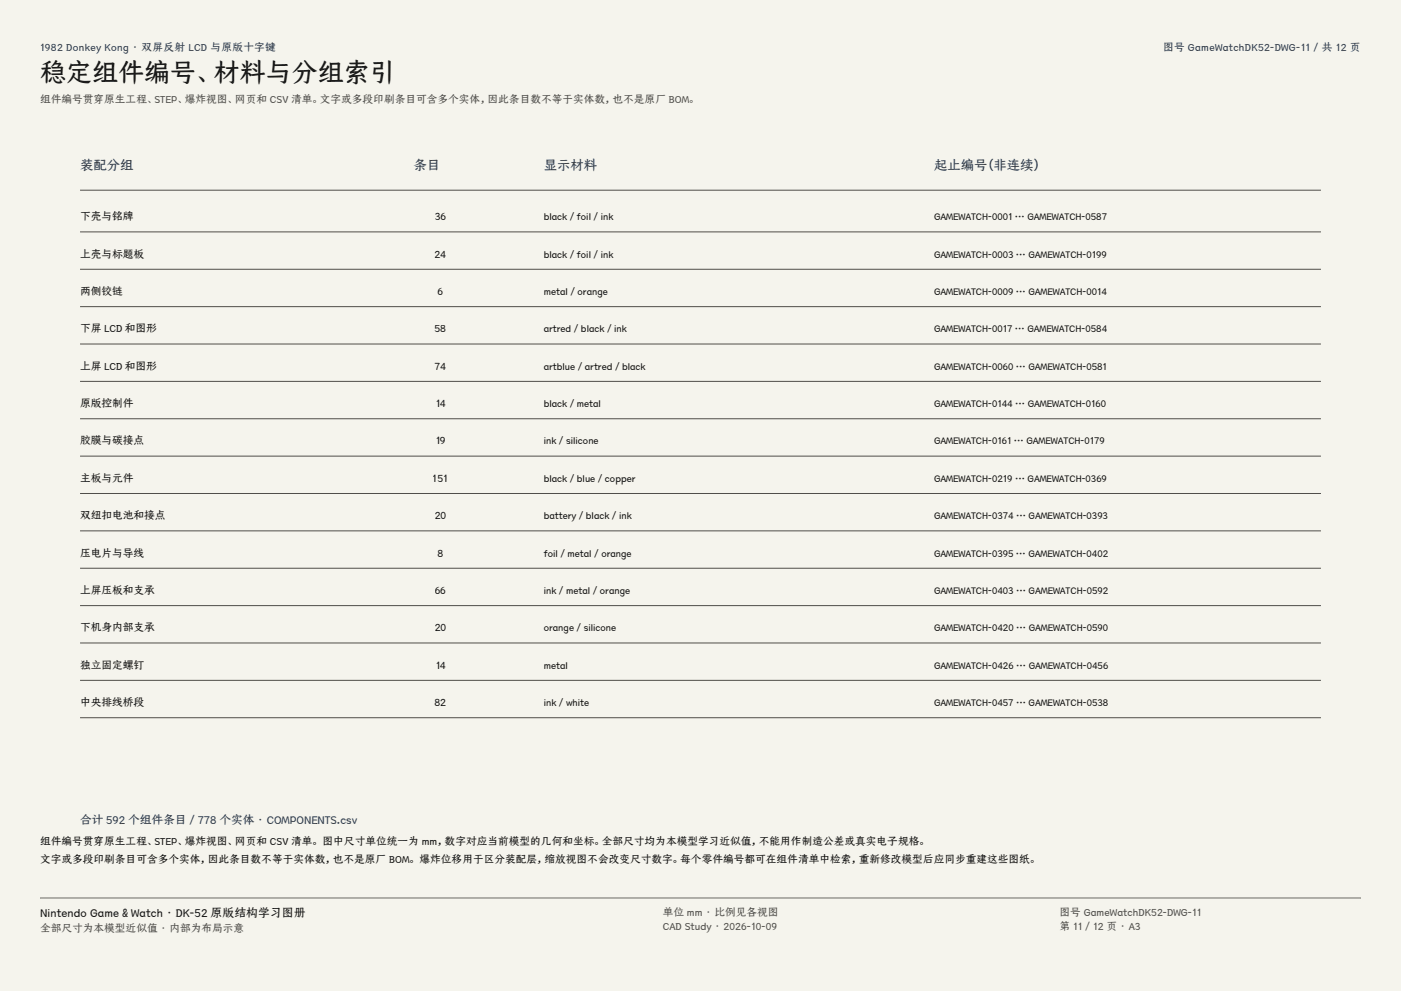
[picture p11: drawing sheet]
<svg xmlns="http://www.w3.org/2000/svg" width="420mm" height="297mm" viewBox="0 0 420 297" stroke-linecap="round" stroke-linejoin="round" font-family="sans-serif">
<defs><g id="words">
<text font-size="7.8" fill="#141413" x="12" y="24.7">稳定组件编号、材料与分组索引</text>
<g font-size="4" fill="#1b365d">
<text x="24" y="51">装配分组</text>
<text x="124" y="51">条目</text>
<text x="163" y="51">显示材料</text>
<text x="280" y="51">起止编号（非连续）</text>
</g>
<text font-size="3.5" fill="#1b365d" x="24" y="247">合计 592 个组件条目 / 778 个实体 · COMPONENTS.csv</text>
<text font-size="3.5" fill="#141413" x="12" y="274.9">Nintendo Game &amp; Watch · DK-52 原版结构学习图册</text>
<g font-size="3.2" fill="#1b365d">
<text x="12" y="15.3">1982 Donkey Kong · 双屏反射 LCD 与原版十字键</text>
<text x="348.7" y="15.3">图号 GameWatchDK52-DWG-11 / 共 12 页</text>
</g>
<g font-size="3.2" fill="#504e49">
<text x="12" y="30.9">组件编号贯穿原生工程、STEP、爆炸视图、网页和 CSV 清单。文字或多段印刷条目可含多个实体，因此条目数不等于实体数，也不是原厂 BOM。</text>
<text x="198.7" y="274.5">单位 mm · 比例见各视图</text>
<text x="317.6" y="274.5">图号 GameWatchDK52-DWG-11</text>
<text x="12" y="279.3">全部尺寸为本模型近似值 · 内部为布局示意</text>
<text x="198.7" y="278.8">CAD Study · 2026-10-09</text>
<text x="317.6" y="278.8">第 11 / 12 页 · A3</text>
</g>
<g font-size="3.2" fill="#141413">
<text x="24" y="66">下壳与铭牌</text>
<text x="130.3" y="66">36</text>
<text x="24" y="77.2">上壳与标题板</text>
<text x="130.2" y="77.2">24</text>
<text x="24" y="88.4">两侧铰链</text>
<text x="131.2" y="88.4">6</text>
<text x="24" y="99.6">下屏 LCD 和图形</text>
<text x="130.3" y="99.6">58</text>
<text x="24" y="110.8">上屏 LCD 和图形</text>
<text x="130.3" y="110.8">74</text>
<text x="24" y="122">原版控制件</text>
<text x="130.4" y="122">14</text>
<text x="24" y="133.2">胶膜与碳接点</text>
<text x="130.5" y="133.2">19</text>
<text x="24" y="144.4">主板与元件</text>
<text x="129.7" y="144.4">151</text>
<text x="24" y="155.6">双纽扣电池和接点</text>
<text x="130.3" y="155.6">20</text>
<text x="24" y="166.8">压电片与导线</text>
<text x="131.1" y="166.8">8</text>
<text x="24" y="178">上屏压板和支承</text>
<text x="130.3" y="178">66</text>
<text x="24" y="189.2">下机身内部支承</text>
<text x="130.3" y="189.2">20</text>
<text x="24" y="200.4">独立固定螺钉</text>
<text x="130.4" y="200.4">14</text>
<text x="24" y="211.6">中央排线桥段</text>
<text x="130.2" y="211.6">82</text>
<text x="12" y="253.3">组件编号贯穿原生工程、STEP、爆炸视图、网页和 CSV 清单。 图中尺寸单位统一为 mm，数字对应当前模型的几何和坐标。全部尺寸均为本模型学习近似值，不能用作制造公差或真实电子规格。</text>
<text x="12" y="258.6">文字或多段印刷条目可含多个实体，因此条目数不等于实体数，也不是原厂 BOM。 爆炸位移用于区分装配层，缩放视图不会改变尺寸数字。每个零件编号都可在组件清单中检索，重新修改模型后应同步重建这些图纸。</text>
</g>
<g font-size="3" fill="#141413">
<text x="163" y="66">black / foil / ink</text>
<text x="280" y="66">GAMEWATCH-0001 … GAMEWATCH-0587</text>
<text x="163" y="77.2">black / foil / ink</text>
<text x="280" y="77.2">GAMEWATCH-0003 … GAMEWATCH-0199</text>
<text x="163" y="88.4">metal / orange</text>
<text x="280" y="88.4">GAMEWATCH-0009 … GAMEWATCH-0014</text>
<text x="163" y="99.6">artred / black / ink</text>
<text x="280" y="99.6">GAMEWATCH-0017 … GAMEWATCH-0584</text>
<text x="163" y="110.8">artblue / artred / black</text>
<text x="280" y="110.8">GAMEWATCH-0060 … GAMEWATCH-0581</text>
<text x="163" y="122">black / metal</text>
<text x="280" y="122">GAMEWATCH-0144 … GAMEWATCH-0160</text>
<text x="163" y="133.2">ink / silicone</text>
<text x="280" y="133.2">GAMEWATCH-0161 … GAMEWATCH-0179</text>
<text x="163" y="144.4">black / blue / copper</text>
<text x="280" y="144.4">GAMEWATCH-0219 … GAMEWATCH-0369</text>
<text x="163" y="155.6">battery / black / ink</text>
<text x="280" y="155.6">GAMEWATCH-0374 … GAMEWATCH-0393</text>
<text x="163" y="166.8">foil / metal / orange</text>
<text x="280" y="166.8">GAMEWATCH-0395 … GAMEWATCH-0402</text>
<text x="163" y="178">ink / metal / orange</text>
<text x="280" y="178">GAMEWATCH-0403 … GAMEWATCH-0592</text>
<text x="163" y="189.2">orange / silicone</text>
<text x="280" y="189.2">GAMEWATCH-0420 … GAMEWATCH-0590</text>
<text x="163" y="200.4">metal</text>
<text x="280" y="200.4">GAMEWATCH-0426 … GAMEWATCH-0456</text>
<text x="163" y="211.6">ink / white</text>
<text x="280" y="211.6">GAMEWATCH-0457 … GAMEWATCH-0538</text>
</g>
</g></defs>
<g fill="#f5f4ed">
<path d="M0 0h420v297h-420z"/>
<path d="M12 12h396v275h-396z"/>
</g>
<g fill="none" stroke="#504e49" stroke-width=".3">
<path d="M24 57h372M24 69.5h372M24 80.7h372M24 91.9h372M24 103.1h372M24 114.3h372M24 125.5h372M24 136.7h372M24 147.9h372M24 159.1h372M24 170.3h372M24 181.5h372"/>
<path d="M24 192.7h372M24 203.9h372M24 215.1h372"/>
</g>
<path d="M12 269.3h396zM12 269h396v.3h-396z" fill-rule="evenodd" fill="#504e49"/>
<use href="#words"/>
</svg>
